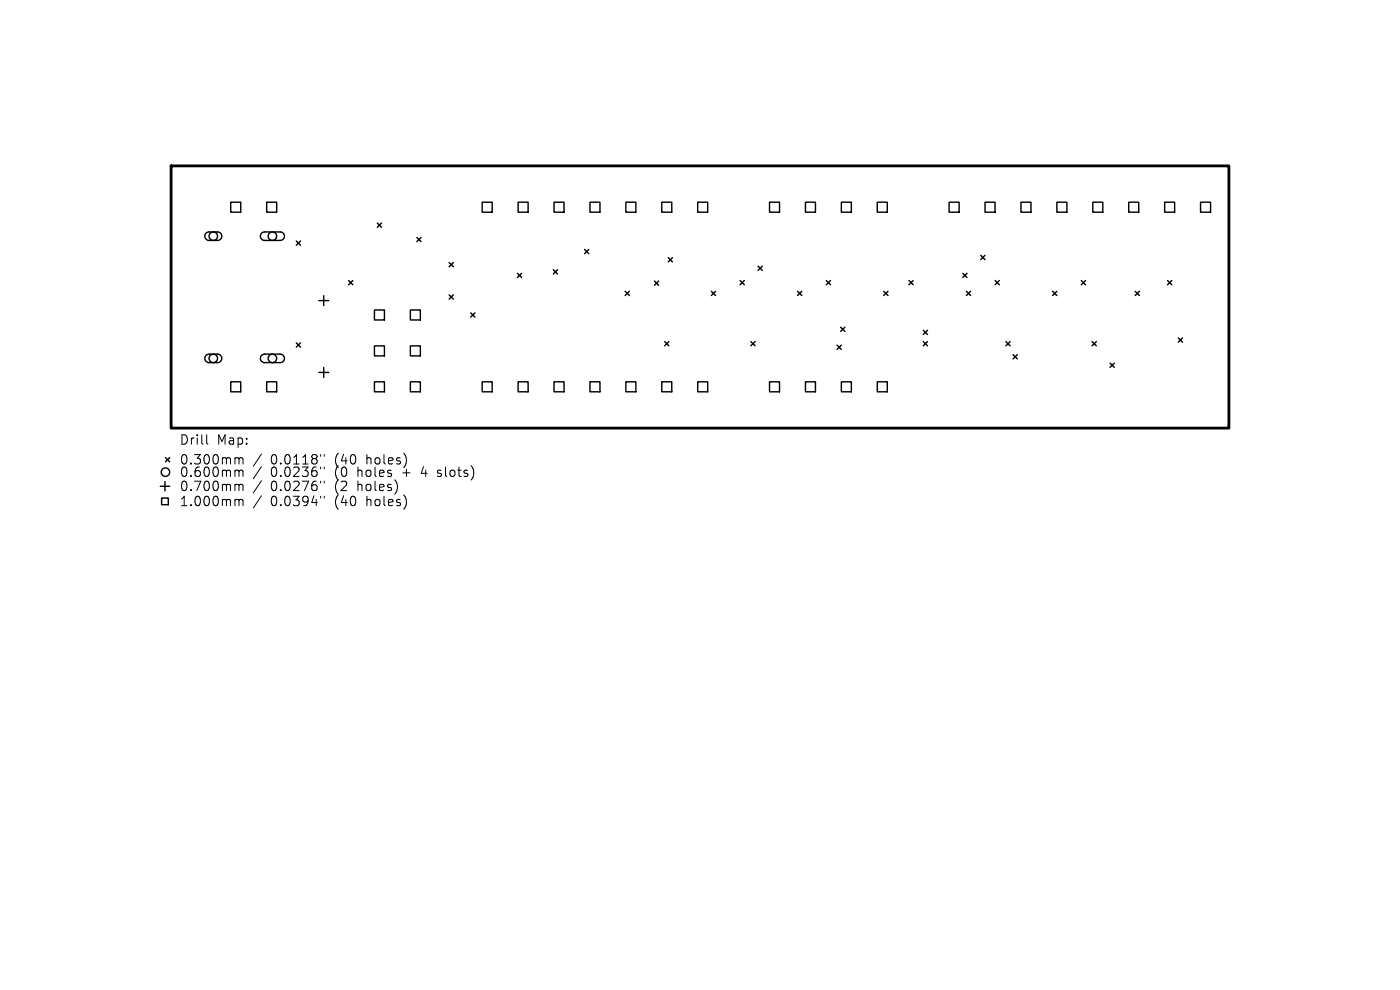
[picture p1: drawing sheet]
<svg xmlns="http://www.w3.org/2000/svg" width="297mm" height="210mm" viewBox="0 0 297 210" stroke-linecap="round" stroke-linejoin="round" font-family="sans-serif">
<defs><g id="words">
<g font-size="2.8">
<text x="38" y="94.6">Drill</text>
<text x="46" y="94.6">Map:</text>
<text x="38" y="98.8">0.300mm</text>
<text x="38" y="101.5">0.600mm</text>
<text x="57.4" y="98.8">0.0118&quot;</text>
<text x="57.4" y="101.5">0.0236&quot;</text>
<text x="71.2" y="98.8">(40</text>
<text x="71.2" y="101.5">(0</text>
<text x="76.1" y="101.5">holes</text>
<text x="78" y="98.8">holes)</text>
<text x="85.9" y="101.5">+</text>
<text x="90.1" y="101.5">4</text>
<text x="93.7" y="101.5">slots)</text>
<text x="38" y="104.5">0.700mm</text>
<text x="38" y="107.7">1.000mm</text>
<text x="57.4" y="104.5">0.0276&quot;</text>
<text x="57.4" y="107.7">0.0394&quot;</text>
<text x="71.2" y="104.5">(2</text>
<text x="71.2" y="107.7">(40</text>
<text x="76.1" y="104.5">holes)</text>
<text x="78" y="107.7">holes)</text>
</g>
</g></defs>
<path d="M36.3 35.2h224.4v55.6h-224.4z" fill="none" stroke="#000" stroke-width=".6"/>
<g fill="none" stroke="#000" stroke-width=".3">
<path d="M43.7 49.5l.6-.3h1.9a.9 .9 0 0 1 .9 .9 .9 .9 0 0 1-.9 .9h-1.8a.9 .9 0 0 1-.9-.6 .9 .9 0 0 1 .2-.9zM49 42.9h2.1v2.1h-2.1zM55.5 49.5l.6-.3h3.3a.9 .9 0 0 1 .9 .9 .9 .9 0 0 1-.9 .9h-3.3a.9 .9 0 0 1-.8-.6 .9 .9 0 0 1 .2-.9zM56.6 42.9h2.1v2.1h-2.1zM62.9 51.1l.9 .9M63.8 51.1l-.9 .9M73.9 59.5l.9 .9M74.8 59.5l-.9 .9M80 47.3l.9 .9M80.9 47.3l-.9 .9M88.4 50.4l.9 .9M89.3 50.4l-.9 .9"/>
<path d="M95.3 55.7l.9 .9M96.2 55.7l-.9 .9M102.3 42.9h2.1v2.1h-2.1zM109.8 58l.9 .9M109.9 42.9h2.1v2.1h-2.1zM110.7 58l-.9 .9M117.4 57.2l.9 .9M117.5 42.9h2.2v2.1h-2.2zM118.3 57.2l-.9 .9M124 52.9l.9 .9M124.9 52.9l-.9 .9M125.2 42.9h2.1v2.1h-2.1z"/>
<path d="M132.8 42.9h2.1v2.1h-2.1zM138.8 59.6l.9 .9M139.7 59.6l-.9 .9M140.4 42.9h2.1v2.1h-2.1zM141.8 54.7l.9 .9M142.7 54.7l-.9 .9M148 42.9h2.1v2.1h-2.1zM157 59.5l.9 .9M157.9 59.5l-.9 .9M160.8 56.5l.9 .9M161.7 56.5l-.9 .9M163.3 42.9h2.1v2.1h-2.1z"/>
<path d="M170.9 42.9h2.1v2.1h-2.1zM175.3 59.5l.9 .9M176.2 59.5l-.9 .9M178.5 42.9h2.1v2.1h-2.1zM186.1 42.9h2.1v2.1h-2.1zM192.8 59.5l.9 .9M193.7 59.5l-.9 .9M201.4 42.9h2.1v2.1h-2.1zM204.2 58l.9 .9M205.1 58l-.9 .9M208.1 54.2l.9 .9M209 54.2l-.9 .9"/>
<path d="M209 42.9h2.1v2.1h-2.1zM211.1 59.5l.9 .9M212 59.5l-.9 .9M216.6 42.9h2.1v2.1h-2.1zM224.2 42.9h2.1v2.1h-2.1zM229.4 59.5l.9 .9M230.3 59.5l-.9 .9M231.8 42.9h2.2v2.1h-2.2zM239.5 42.9h2.1v2.1h-2.1zM247.1 42.9h2.1v2.1h-2.1zM247.7 59.5l.9 .9M248.6 59.5l-.9 .9"/>
<path d="M254.7 42.9h2.1v2.1h-2.1zM43.7 75.4l.6-.3h1.9a.9 .9 0 0 1 .9 .9 .9 .9 0 0 1-.9 .9h-1.8a.9 .9 0 0 1-.9-.5 .9 .9 0 0 1 .2-1zM55.5 75.4l.6-.3h3.3a.9 .9 0 0 1 .9 .9 .9 .9 0 0 1-.9 .9h-3.3a.9 .9 0 0 1-.8-.5 .9 .9 0 0 1 .2-1zM62.9 72.7l.9 .9M63.8 72.7l-.9 .9M67.6 63.8h2.1M67.6 79h2.1M68.7 62.7v2.1M68.7 78v2.1M79.4 65.8h2.2v2.1h-2.2zM79.4 73.4h2.2v2.1h-2.2zM87.1 65.8h2.1v2.1h-2.1z"/>
<path d="M87.1 73.4h2.1v2.1h-2.1zM95.3 62.6l.9 .9M96.2 62.6l-.9 .9M99.9 66.4l.9 .9M100.8 66.4l-.9 .9M132.6 61.8l.9 .9M133.5 61.8l-.9 .9M141 72.5l.9 .9M141.9 72.5l-.9 .9M150.9 61.8l.9 .9M151.8 61.8l-.9 .9M159.3 72.5l.9 .9"/>
<path d="M160.2 72.5l-.9 .9M169.2 61.8l.9 .9M170.1 61.8l-.9 .9M177.6 73.2l.9 .9M178.3 69.4l.9 .9M178.5 73.2l-.9 .9M179.2 69.4l-.9 .9M187.5 61.8l.9 .9M188.4 61.8l-.9 .9M195.9 70.1l.9 .9M195.9 72.5l.9 .9M196.8 70.1l-.9 .9"/>
<path d="M196.8 72.5l-.9 .9M205 61.8l.9 .9M205.9 61.8l-.9 .9M213.4 72.5l.9 .9M214.3 72.5l-.9 .9M214.9 75.2l.9 .9M215.8 75.2l-.9 .9M223.3 61.8l.9 .9M224.2 61.8l-.9 .9M231.7 72.5l.9 .9M232.6 72.5l-.9 .9M235.5 77l.9 .9"/>
<path d="M236.4 77l-.9 .9M240.8 61.8l.9 .9M241.7 61.8l-.9 .9M250 71.7l.9 .9M250.9 71.7l-.9 .9M35.1 97.1l.9 .9M36 97.1l-.9 .9M49 81h2.1v2.1h-2.1zM56.6 81h2.1v2.1h-2.1zM79.4 81h2.2v2.1h-2.2zM87.1 81h2.1v2.1h-2.1zM102.3 81h2.1v2.1h-2.1z"/>
<path d="M109.9 81h2.1v2.1h-2.1zM117.5 81h2.2v2.1h-2.2zM125.2 81h2.1v2.1h-2.1zM132.8 81h2.1v2.1h-2.1zM140.4 81h2.1v2.1h-2.1zM148 81h2.1v2.1h-2.1zM163.3 81h2.1v2.1h-2.1zM170.9 81h2.1v2.1h-2.1zM178.5 81h2.1v2.1h-2.1zM186.1 81h2.1v2.1h-2.1zM34 103.2h2M34.3 105.6h1.4v1.5h-1.4z"/>
<path d="M35 102.2v2"/>
<circle cx="45.3" cy="50.1" r=".9"/>
<circle cx="57.8" cy="50.1" r=".9"/>
<circle cx="45.3" cy="76" r=".9"/>
<circle cx="57.8" cy="76" r=".9"/>
<circle cx="35.1" cy="100.2" r=".9"/>
</g>
<g fill="none" stroke="#000" stroke-width=".21">
<path d="M43.8 92.2v1.7l.3 .3M50.1 97.1h.3l.3 .3M50.1 99.7l.5 .1 .1 .2M50.7 97.4l.3-.3 .5 .1 .1 1.2M50.7 97.4v1M55.5 96.3l-1.8 2.6M55.5 99l-1.8 2.5M68 96.4v.4M68 99.1v.4M68.8 96.4v.4M68.8 99.1v.4M92.9 99.8v.5"/>
<path d="M50.1 102.7h.3l.3 .3M50.1 105.9h.3l.3 .3M50.7 100v1.1M50.7 103v1.1M50.7 106.2v1.1M50.7 100l.3-.3 .5 .1 .1 1.3M50.7 103l.3-.3 .5 .1 .1 1.3M50.7 106.2l.3-.3 .5 .1 .1 1.3M55.5 102l-1.8 2.5M55.5 105.2l-1.8 2.5M68 102.1v.4M68 105.3v.4"/>
<path d="M68.8 102.1v.4M68.8 105.3v.4M92.8 101l.2 .1"/>
</g>
<use href="#words"/>
</svg>
